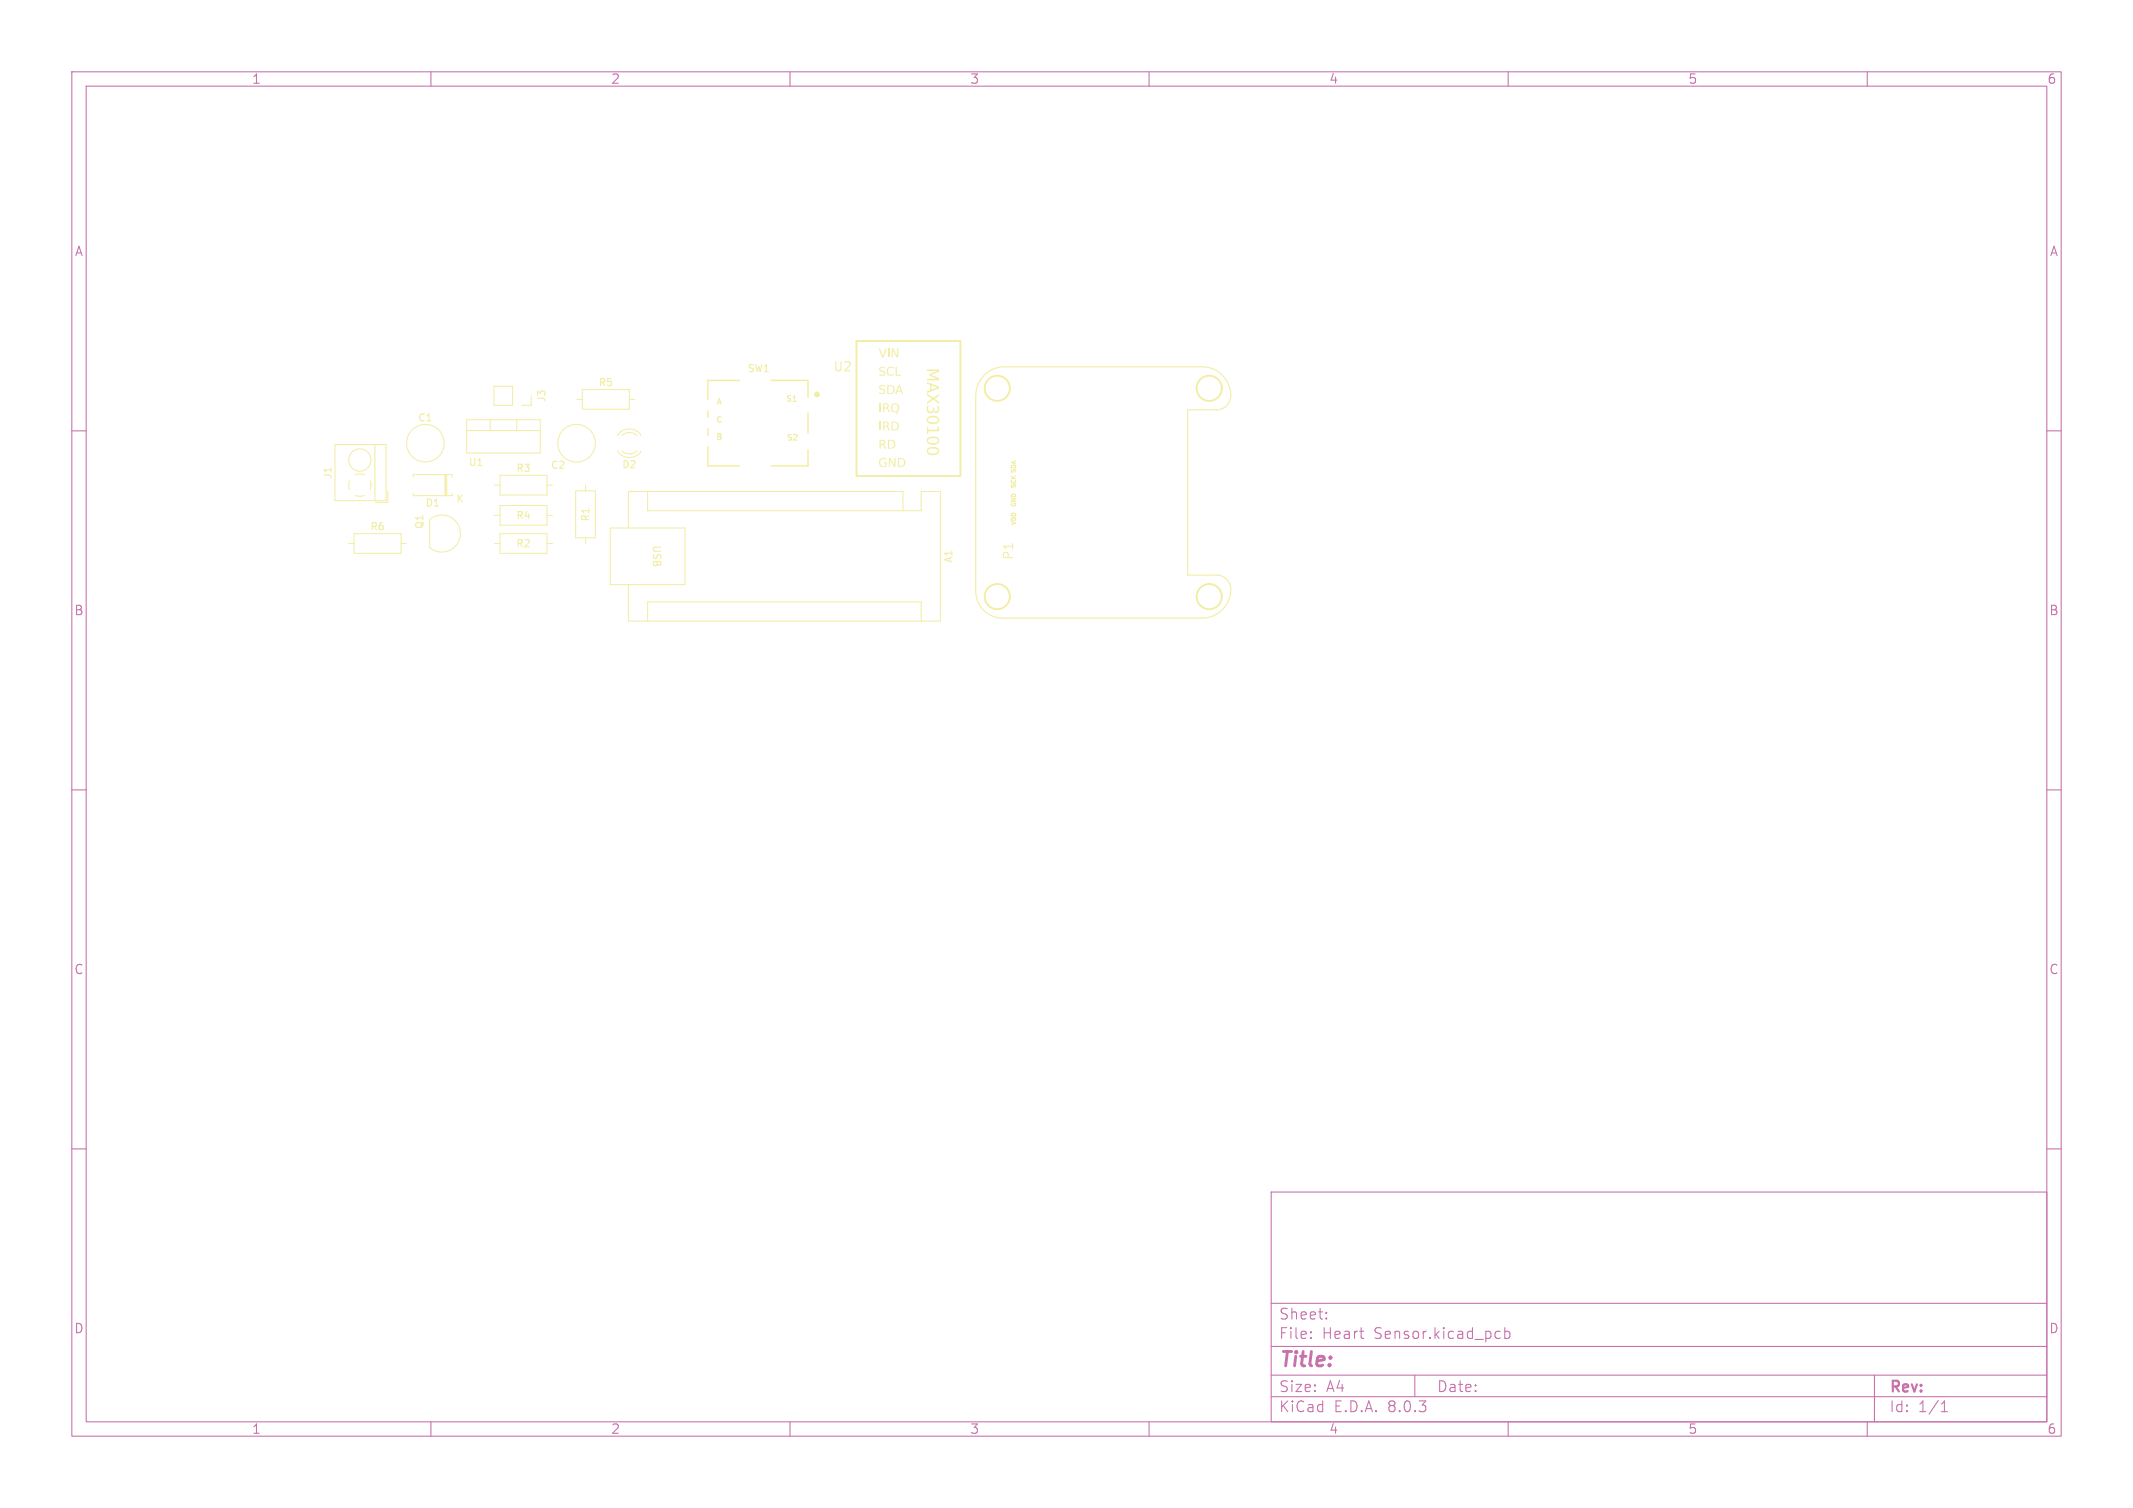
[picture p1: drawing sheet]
<svg xmlns="http://www.w3.org/2000/svg" width="297mm" height="210mm" viewBox="0 0 297 210" stroke-linecap="round" stroke-linejoin="round" font-family="sans-serif">
<defs><g id="words">
<text font-size="2.8" fill="#c872ab" x="178" y="190.9">Title:</text>
<g font-size="2.1" fill="#c872ab">
<text x="178" y="184">Sheet:</text>
<text x="178" y="186.7">File:</text>
<text x="184.1" y="186.7">Heart</text>
<text x="191.4" y="186.7">Sensor.kicad_pcb</text>
<text x="178" y="196.9">KiCad</text>
<text x="178" y="194.1">Size:</text>
<text x="184.7" y="194.1">A4</text>
<text x="185.7" y="196.9">E.D.A.</text>
<text x="193.3" y="196.9">8.0.3</text>
<text x="200" y="194.1">Date:</text>
<text x="263" y="194.3">Rev:</text>
<text x="263" y="196.9">Id:</text>
<text x="267.1" y="196.9">1/1</text>
</g>
<g font-size="1.8" fill="#c872ab">
<text x="35" y="11.9">1</text>
<text x="85" y="11.9">2</text>
<text x="135" y="11.9">3</text>
<text x="185" y="11.9">4</text>
<text x="235" y="11.9">5</text>
<text x="285" y="11.9">6</text>
<text x="10.3" y="35.9">A</text>
<text x="285.4" y="35.9">A</text>
<text x="10.3" y="85.9">B</text>
<text x="285.3" y="85.9">B</text>
<text x="10.3" y="135.9">C</text>
<text x="285.3" y="135.9">C</text>
<text x="10.3" y="185.9">D</text>
<text x="285.3" y="185.9">D</text>
<text x="35" y="199.9">1</text>
<text x="85" y="199.9">2</text>
<text x="135" y="199.9">3</text>
<text x="185" y="199.9">4</text>
<text x="235" y="199.9">5</text>
<text x="285" y="199.9">6</text>
</g>
<g font-size="1.8" fill="#f2eda1">
<text x="116" y="51.9">U2</text>
<text x="141.3" y="78" transform="rotate(-90 141.3 78)">P1</text>
</g>
<g font-size="1.4" fill="#f2eda1">
<text x="83.3" y="54">R5</text>
<text x="104" y="52">SW1</text>
<text x="58.1" y="58.9">C1</text>
<text x="76.1" y="56.1" transform="rotate(-90 76.1 56.1)">J3</text>
<text x="65.2" y="65.1">U1</text>
<text x="71.8" y="65.9">R3</text>
<text x="76.6" y="65.5">C2</text>
<text x="86.5" y="65.4">D2</text>
<text x="46.4" y="66.8" transform="rotate(-90 46.4 66.8)">J1</text>
<text x="59.2" y="70.8">D1</text>
<text x="63.4" y="70.2">K</text>
<text x="51.5" y="74">R6</text>
<text x="59.1" y="73.8" transform="rotate(-90 59.1 73.8)">Q1</text>
<text x="71.8" y="76.4">R2</text>
<text x="71.8" y="72.5">R4</text>
<text x="82.3" y="72.7" transform="rotate(-90 82.3 72.7)">R1</text>
<text x="90.7" y="75.8" transform="rotate(90 90.7 75.8)">USB</text>
<text x="132.8" y="78.5" transform="rotate(-90 132.8 78.5)">A1</text>
</g>
<g font-size="1.1" fill="#f2eda1">
<text x="99.6" y="59.1">C</text>
<text x="99.7" y="56.6">A</text>
<text x="109.3" y="56.2">S1</text>
<text x="99.6" y="61.5">B</text>
<text x="109.4" y="61.6">S2</text>
</g>
<g font-size=".8" fill="#f2eda1">
<text x="141.8" y="68.1" transform="rotate(-90 141.8 68.1)">SCK SDA</text>
<text x="141.9" y="70.7" transform="rotate(-90 141.9 70.7)">GND</text>
<text x="141.9" y="73.2" transform="rotate(-90 141.9 73.2)">VDD</text>
</g>
</g></defs>
<g fill="none" stroke="#c872ab" stroke-width=".15">
<path d="M10 10h277v190h-277zM12 12h273v186h-273zM60 10v2M110 10v2M160 10v2M210 10v2M260 10v2M10 60h2M285 60h2M10 110h2M285 110h2M10 160h2"/>
<path d="M285 160h2M177 166h108v32h-108zM60 198v2M110 198v2M160 198v2M177 194.5h108M177 191.5h108M177 187.5h108M177 181.5h108M182.5 186.3h.1l-.1 .1M182.5 186.3v.1M182.5 185.5v.1"/>
<path d="M182.5 185.5h.1l-.1 .1M184.7 183.6v.1M184.7 183.6h-.1l.1 .1M184.7 182.8v.1M184.7 182.8h-.1l.1 .1M189.3 185.4h.6M189.7 186.4h.2M197 191.5v3M208.5 185.4l.4 .1M208.9 186.3l-.4 .1M209.5 185.5l.5-.1 .2 .3v.4l-.1 .2-.1 .1-.5-.1M209.5 184.9v1.5"/>
<path d="M210 198v2M260 198v2M261 191.5v6.5M270.3 196.6h.9M270.3 195.5l.4-.4v1.5"/>
</g>
<g fill="none" stroke="#f2eda1" stroke-width=".15">
<path d="M140.8 66.6h.6M140.8 66.3l.3 .3M140.8 72.6l.6 .2-.6 .2M140.8 69.5h.6l-.6 .3h.6M140.8 67.5v.3M140.8 67.8h.1M140.8 65.4v.2l.1 .1M140.8 70.1v.2l.2 .1M140.9 66.9l-.1 .2 .1 .1M140.9 67.8l.1 .1M141 72.1l-.2 .1v.2h.6M141 64.8l-.2 .1v.2h.6"/>
<path d="M141 68.8l-.2 .1v.3h.6M141 71.5l-.2 .1v.2h.6M141.4 64.2l-.6 .2 .6 .2"/>
</g>
<g fill="#f2eda1">
<path d="M122.4 48.5h.1l.4 1.1 .4-1.1h.2l-.5 1.3h-.2z"/>
<path d="M123.7 48.5h.1v1.3h-.1z"/>
<path d="M124.1 48.5h.3l.5 1.1v-1.1h.2v1.3h-.2l-.6-1.1v1.1h-.2z"/>
<path d="M122.5 56.2h.1v1.2h-.1z"/>
<path d="M123 56.2h.3a.35 .35 0 0 1 .4 .2 .35 .35 0 0 1-.2 .4l.4 .6h-.2l-.2-.4-.2-.1h-.2v.5h-.1v-.7h.3a.23 .23 0 0 0 .3-.2 .23 .23 0 0 0-.3-.2h-.2v.4h-.1z"/>
<path d="M124.2 56.3a.63 .63 0 0 1 .9 .2 .63 .63 0 0 1-.2 .9l.2 .2h-.2l-.2-.2a.57 .57 0 0 1-.6-.6h.1a.42 .42 0 0 0 .5 .5 .42 .42 0 0 0 .3-.7 .4 .4 0 0 0-.5-.3 .4 .4 0 0 0-.3 .5h-.1z"/>
<path d="M122.5 53.7l.3-.1a.27 .27 0 0 1 .4 .2 .32 .32 0 0 0-.4-.1 .32 .32 0 0 0-.2 .4 .54 .54 0 0 1 .7 .5 .67 .67 0 0 1-.9 .2v-.2a.4 .4 0 0 0 .7-.1v-.1a.67 .67 0 0 1-.7-.5z"/>
<path d="M123.5 53.6h.4a.62 .62 0 0 1 .7 .6 .62 .62 0 0 1-.7 .7h-.4v-.2h.4a.49 .49 0 0 0 .5-.5 .49 .49 0 0 0-.5-.4h-.2v.9h-.2z"/>
<path d="M125.1 53.6h.2l.5 1.3h-.2l-.1-.4h-.6l-.1 .4h-.2l.2-.5h.6l-.2-.6-.2 .6h-.2z"/>
<path d="M122.5 61.2h.3a.35 .35 0 0 1 .4 .3 .35 .35 0 0 1-.1 .4l.3 .6h-.2l-.2-.4-.2-.1h-.2v.5h-.1v-.7h.3a.23 .23 0 0 0 .3-.2 .23 .23 0 0 0-.3-.2h-.2v.4h-.1z"/>
<path d="M123.6 61.2h.4a.62 .62 0 0 1 .7 .7 .62 .62 0 0 1-.7 .6h-.4v-.1h.4a.49 .49 0 0 0 .5-.5 .49 .49 0 0 0-.5-.5h-.2v1h-.2z"/>
<path d="M129.1 51.4h1.6v.4l-1.1 .4 1.1 .4v.4h-1.6v-.2h1.4l-1.1-.5v-.2l1.1-.4h-1.4z"/>
<path d="M129.1 53.2l1.6 .6v.3l-1.6 .6v-.2l1.4-.5-.8-.3v.6h-.2v-.7l-.4-.2z"/>
<path d="M129.1 54.8l.9 .6 .7-.5v.2l-.6 .4 .6 .5v.2l-.8-.5-.8 .5v-.2l.7-.5-.7-.4z"/>
<path d="M129.1 56.5h.3a.45 .45 0 0 0-.2 .6 .45 .45 0 0 0 .6 .2l.1-.5h.2a.36 .36 0 0 0 .2 .5 .51 .51 0 0 0 .2-.8h.2a.6 .6 0 0 1 .1 .7 .6 .6 0 0 1-.6 .3l-.2-.3a.51 .51 0 0 1-.7 .3 .51 .51 0 0 1-.3-.7z"/>
<path d="M129.2 58.1a1.15 1.15 0 0 1 1.6 .2 .82 .82 0 0 1-1.3 .7l-.4-.3-.1-.2h.2a.87 .87 0 0 0 1.1 .3 .35 .35 0 0 0 .3-.5 .35 .35 0 0 0-.5-.2h-.4a.45 .45 0 0 0-.5 .4h-.2z"/>
<path d="M129.1 59.5h.2v.3h1.3l-.1-.4h.2v.7h-1.4v.3h-.2z"/>
<path d="M129.2 61a1.15 1.15 0 0 1 1.6 .2 .82 .82 0 0 1-1.3 .7l-.4-.3-.1-.2h.2a.87 .87 0 0 0 1.1 .3 .34 .34 0 0 0 .3-.5 .34 .34 0 0 0-.5-.2h-.4a.44 .44 0 0 0-.5 .4h-.2z"/>
<path d="M129.2 62.4a1.15 1.15 0 0 1 1.6 .3 .82 .82 0 0 1-1.3 .7l-.4-.4-.1-.2h.2a.87 .87 0 0 0 1.1 .3 .35 .35 0 0 0 .3-.4 .35 .35 0 0 0-.5-.2h-.4a.44 .44 0 0 0-.5 .3h-.2z"/>
<path d="M122.5 51.2l.3-.1a.27 .27 0 0 1 .4 .2 .32 .32 0 0 0-.4-.1 .32 .32 0 0 0-.2 .3 .54 .54 0 0 1 .7 .6 .67 .67 0 0 1-.9 .2v-.2a.4 .4 0 0 0 .7-.2 .67 .67 0 0 1-.7-.5z"/>
<path d="M123.6 51.2a.69 .69 0 0 1 .9 0v.1a.49 .49 0 0 0-.7 .1 .49 .49 0 0 0 0 .6 .49 .49 0 0 0 .7 .1v.1a.65 .65 0 0 1-.9-.1 .65 .65 0 0 1 0-.9z"/>
<path d="M124.7 51.1h.2v1.1h.6v.1h-.8z"/>
<path d="M122.5 58.7h.1v1.2h-.1z"/>
<path d="M123 58.7h.3a.35 .35 0 0 1 .4 .2 .35 .35 0 0 1-.2 .5l.4 .5h-.2l-.2-.4-.2-.1h-.2v.5h-.1v-.6h.3a.23 .23 0 0 0 .3-.2 .23 .23 0 0 0-.3-.3h-.2v.5h-.1z"/>
<path d="M124.1 58.7h.4a.62 .62 0 0 1 .7 .6 .62 .62 0 0 1-.7 .6h-.4v-.1h.4a.49 .49 0 0 0 .5-.5 .49 .49 0 0 0-.5-.5h-.2v1h-.2z"/>
<path d="M122.6 63.9a.77 .77 0 0 1 .8 0v.1a.5 .5 0 0 0-.6 0 .5 .5 0 0 0-.1 .7 .5 .5 0 0 0 .6 .1v-.3h-.3v-.1h.5v.5a.67 .67 0 0 1-1 0 .67 .67 0 0 1 .1-1z"/>
<path d="M123.8 63.8h.2l.5 1v-1h.2v1.2h-.2l-.6-1v1h-.1z"/>
<path d="M125 63.8h.4a.62 .62 0 0 1 .7 .6 .62 .62 0 0 1-.7 .6h-.4v-.1h.4a.49 .49 0 0 0 .5-.5 .49 .49 0 0 0-.5-.5h-.2v1h-.2z"/>
</g>
<g fill="none" stroke="#f2eda1" stroke-width=".14">
<path d="M65 58.5h10.2v4.6h-10.2zM65 60h10.2M68.3 58.5v1.5M68.8 53.8h2.6v2.6h-2.6zM72 58.5v1.5M74 55.1v1.3h-1.4M80.3 55.6h.8M81.1 54.3h6.5v2.7h-6.5zM87.6 55.6h.8M46.6 61.9h7.2v7.8h-7.2zM48.5 75.7h.8M48.7 67l-.2 .6 .2 .6"/>
<path d="M49.3 74.3h6.5v2.8h-6.5zM49.5 69l.7 .1 .5-.1M49.5 66.1l.5-.1 .7 .1M51.5 67l.2 .6M51.7 67.5l-.2 .7M52.2 61.9v7.8M54 68.5v1.5h-1.7M55.8 75.7h.8M57.5 66.4v-.3h5.5v.3M57.5 68.7v.3h5.5v-.3M59.8 76.2v-3.8a2.58 2.58 0 0 1 3.6 .1 2.58 2.58 0 0 1 0 3.6 2.58 2.58 0 0 1-3.6 .2M62 66.1v2.9"/>
<path d="M62.1 66.1v2.9M62.2 66.1v2.9M68.9 75.7h.7M68.9 71.8h.7M68.9 67.6h.7M69.6 66.2h6.6v2.7h-6.6zM69.6 70.4h6.6v2.7h-6.6zM69.6 74.3h6.6v2.8h-6.6zM76.2 75.7h.7M76.2 71.8h.7M76.2 67.6h.7M80.2 68.4h2.7v6.5h-2.7z"/>
<path d="M81.5 67.6v.8M81.5 74.9v.8M85 73.5h10.4v7.9h-10.4zM86 62.8a1.99 1.99 0 0 0 3.2 .2v-.2M86.6 62.8a1.5 1.5 0 0 0 2.1 0M88.7 60.6a1.5 1.5 0 0 0-2.1 0M89.2 60.6a1.45 1.45 0 0 0-1.2-.8 1.99 1.99 0 0 0-2 .8M90.2 68.4v2.7h38.1v-2.7h2.6v18.1h-43.4v-5.1M125.7 71.1v-2.7h-38.2v5.1M90.2 86.5v-2.7h38.1v2.7"/>
<circle cx="50.1" cy="64.1" r="1.56"/>
<circle cx="59.2" cy="61.7" r="2.62"/>
<circle cx="80.3" cy="61.7" r="2.62"/>
</g>
<path d="M98.6 57.2v.9M98.6 59.7v.9M103 53h-4.4v2.6M107.4 53h5.1v2.3M112.5 57.5v2.8M98.6 62.2v2.7h4.4M112.5 62.6v2.3h-5.1" fill="none" stroke="#f2eda1" stroke-width=".2"/>
<circle cx="113.8" cy="54.9" r=".2" fill="none" stroke="#f2eda1" stroke-width=".4"/>
<path d="M135.9 55.1v27a3.8 3.8 0 0 0 3.5 4h28M167.4 51.1a3.9 3.9 0 0 1 3.8 4.8 2 2 0 0 1-1.8 1.2M167.4 51.1h-27.5a4 4 0 0 0-4 4M169.4 57.1h-4v23h4M169.4 80.1a2.13 2.13 0 0 1 1.8 3 4 4 0 0 1-3.8 3" fill="none" stroke="#f2eda1" stroke-width=".15"/>
<g fill="none" stroke="#f2eda1" stroke-width=".25">
<path d="M119.3 47.5h14.4v18.8h-14.4z"/>
<circle cx="138.9" cy="54.1" r="1.75"/>
<circle cx="168.4" cy="54.1" r="1.75"/>
<circle cx="138.9" cy="83.1" r="1.75"/>
<circle cx="168.4" cy="83.1" r="1.75"/>
</g>
<use href="#words"/>
</svg>
